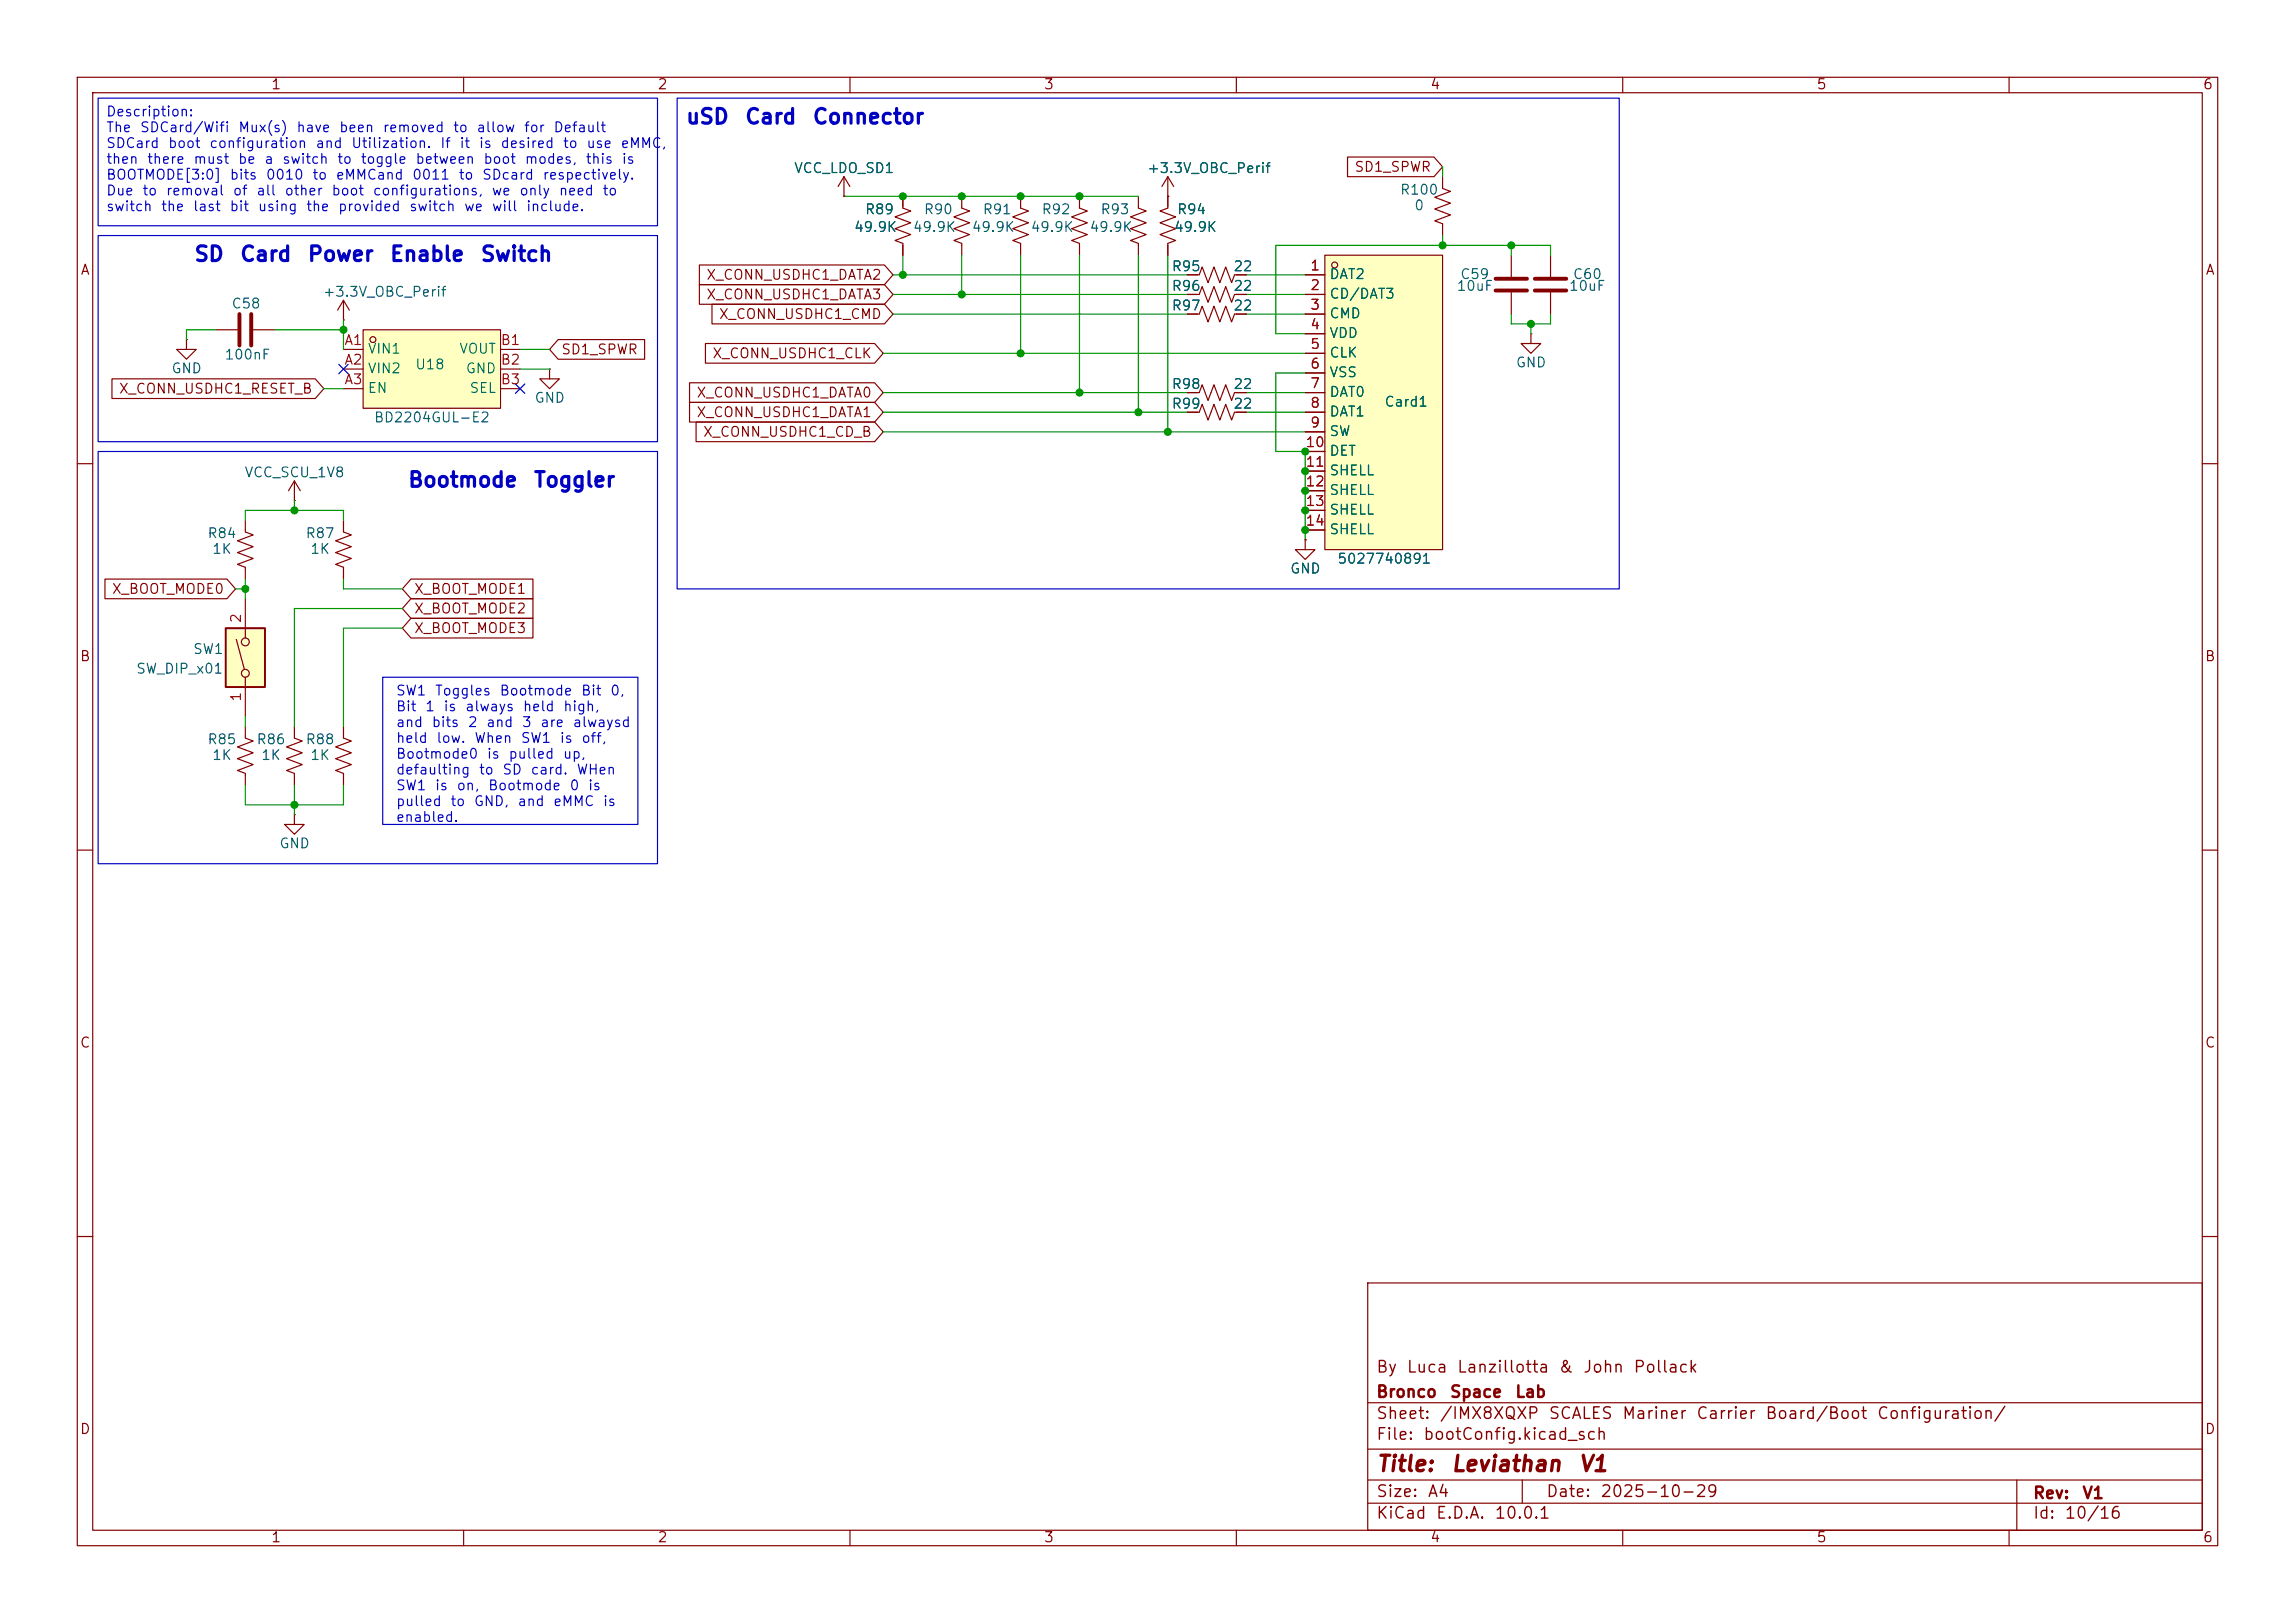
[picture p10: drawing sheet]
<svg xmlns="http://www.w3.org/2000/svg" width="297mm" height="210mm" viewBox="0 0 297 210" stroke-linecap="round" stroke-linejoin="round" font-family="sans-serif">
<defs><g id="words">
<g font-size="2" fill="#840000">
<text x="178" y="190.9">Title:</text>
<text x="187.7" y="190.9">Leviathan</text>
<text x="204.2" y="190.9">V1</text>
</g>
<g font-size="1.9" fill="#0000c2">
<text x="88.6" y="16.5">uSD</text>
<text x="96.3" y="16.5">Card</text>
<text x="105" y="16.5">Connector</text>
<text x="25" y="34.3">SD</text>
<text x="31" y="34.3">Card</text>
<text x="39.7" y="34.3">Power</text>
<text x="50.3" y="34.3">Enable</text>
<text x="62.1" y="34.3">Switch</text>
<text x="52.7" y="63.5">Bootmode</text>
<text x="69" y="63.5">Toggler</text>
</g>
<g font-size="1.5" fill="#840000">
<text x="178" y="178">By</text>
<text x="181.9" y="178">Luca</text>
<text x="188.5" y="178">Lanzillotta</text>
<text x="201.6" y="178">&amp;</text>
<text x="204.8" y="178">John</text>
<text x="211.3" y="178">Pollack</text>
<text x="178" y="184">Sheet:</text>
<text x="178" y="181.2">Bronco</text>
<text x="186.2" y="184">/IMX8XQXP</text>
<text x="187.5" y="181.2">Space</text>
<text x="196" y="181.2">Lab</text>
<text x="200.3" y="184">SCALES</text>
<text x="209.8" y="184">Mariner</text>
<text x="219.4" y="184">Carrier</text>
<text x="228.4" y="184">Board/Boot</text>
<text x="242.8" y="184">Configuration/</text>
<text x="178" y="186.7">File:</text>
<text x="184.1" y="186.7">bootConfig.kicad_sch</text>
<text x="178" y="196.9">KiCad</text>
<text x="178" y="194.1">Size:</text>
<text x="184.7" y="194.1">A4</text>
<text x="185.7" y="196.9">E.D.A.</text>
<text x="193.3" y="196.9">10.0.1</text>
<text x="200" y="194.1">Date:</text>
<text x="207" y="194.1">2025-10-29</text>
<text x="263" y="194.3">Rev:</text>
<text x="263" y="196.9">Id:</text>
<text x="267.1" y="196.9">10/16</text>
<text x="269.4" y="194.3">V1</text>
</g>
<g font-size="1.3" fill="#840000">
<text x="35" y="11.9">1</text>
<text x="85" y="11.9">2</text>
<text x="135" y="11.9">3</text>
<text x="185" y="11.9">4</text>
<text x="235" y="11.9">5</text>
<text x="285" y="11.9">6</text>
<text x="175.2" y="22.5">SD1_SPWR</text>
<text x="10.3" y="35.9">A</text>
<text x="285.3" y="35.9">A</text>
<text x="91.3" y="36.5">X_CONN_USDHC1_DATA2</text>
<text x="91.3" y="39.1">X_CONN_USDHC1_DATA3</text>
<text x="93" y="41.6">X_CONN_USDHC1_CMD</text>
<text x="72.5" y="46.2">SD1_SPWR</text>
<text x="92.1" y="46.7">X_CONN_USDHC1_CLK</text>
<text x="15.3" y="51.2">X_CONN_USDHC1_RESET_B</text>
<text x="90" y="51.8">X_CONN_USDHC1_DATA0</text>
<text x="90" y="54.3">X_CONN_USDHC1_DATA1</text>
<text x="90.9" y="56.8">X_CONN_USDHC1_CD_B</text>
<text x="14.4" y="77.2">X_BOOT_MODE0</text>
<text x="53.5" y="77.2">X_BOOT_MODE1</text>
<text x="53.5" y="82.2">X_BOOT_MODE3</text>
<text x="53.5" y="79.7">X_BOOT_MODE2</text>
<text x="10.3" y="85.9">B</text>
<text x="285.3" y="85.9">B</text>
<text x="10.3" y="135.9">C</text>
<text x="285.3" y="135.9">C</text>
<text x="10.3" y="185.9">D</text>
<text x="285.3" y="185.9">D</text>
<text x="35" y="199.9">1</text>
<text x="85" y="199.9">2</text>
<text x="135" y="199.9">3</text>
<text x="185" y="199.9">4</text>
<text x="235" y="199.9">5</text>
<text x="285" y="199.9">6</text>
</g>
<g font-size="1.3" fill="#0000c2">
<text x="13.7" y="15.4">Description:</text>
<text x="13.7" y="17.4">The</text>
<text x="18" y="17.4">SDCard/Wifi</text>
<text x="30.8" y="17.4">Mux(s)</text>
<text x="38.3" y="17.4">have</text>
<text x="43.8" y="17.4">been</text>
<text x="49.4" y="17.4">removed</text>
<text x="58.5" y="17.4">to</text>
<text x="61.6" y="17.4">allow</text>
<text x="67.7" y="17.4">for</text>
<text x="71.5" y="17.4">Default</text>
<text x="13.7" y="19.5">SDCard</text>
<text x="13.7" y="21.5">then</text>
<text x="13.7" y="23.6">BOOTMODE[3:0]</text>
<text x="18.9" y="21.5">there</text>
<text x="21.7" y="19.5">boot</text>
<text x="24.9" y="21.5">must</text>
<text x="27" y="19.5">configuration</text>
<text x="29.6" y="23.6">bits</text>
<text x="30.7" y="21.5">be</text>
<text x="34.1" y="21.5">a</text>
<text x="34.3" y="23.6">0010</text>
<text x="36.4" y="21.5">switch</text>
<text x="40.3" y="23.6">to</text>
<text x="40.8" y="19.5">and</text>
<text x="43.4" y="23.6">eMMCand</text>
<text x="43.5" y="21.5">to</text>
<text x="45.4" y="19.5">Utilization.</text>
<text x="46.6" y="21.5">toggle</text>
<text x="53.3" y="23.6">0011</text>
<text x="53.7" y="21.5">between</text>
<text x="56.9" y="19.5">If</text>
<text x="59.3" y="23.6">to</text>
<text x="59.4" y="19.5">it</text>
<text x="61.9" y="19.5">is</text>
<text x="62.3" y="23.6">SDcard</text>
<text x="62.5" y="21.5">boot</text>
<text x="64.7" y="19.5">desired</text>
<text x="67.8" y="21.5">modes,</text>
<text x="70.1" y="23.6">respectively.</text>
<text x="72.8" y="19.5">to</text>
<text x="75.7" y="21.5">this</text>
<text x="75.8" y="19.5">use</text>
<text x="80.2" y="19.5">eMMC,</text>
<text x="80.4" y="21.5">is</text>
<text x="13.7" y="25.6">Due</text>
<text x="13.7" y="27.6">switch</text>
<text x="18.3" y="25.6">to</text>
<text x="20.7" y="27.6">the</text>
<text x="21.4" y="25.6">removal</text>
<text x="24.9" y="27.6">last</text>
<text x="29.6" y="27.6">bit</text>
<text x="30" y="25.6">of</text>
<text x="33.1" y="25.6">all</text>
<text x="33.3" y="27.6">using</text>
<text x="36.7" y="25.6">other</text>
<text x="39.5" y="27.6">the</text>
<text x="42.8" y="25.6">boot</text>
<text x="43.7" y="27.6">provided</text>
<text x="48.2" y="25.6">configurations,</text>
<text x="52.9" y="27.6">switch</text>
<text x="60" y="27.6">we</text>
<text x="63.5" y="25.6">we</text>
<text x="63.6" y="27.6">will</text>
<text x="67.1" y="25.6">only</text>
<text x="68" y="27.6">include.</text>
<text x="72.2" y="25.6">need</text>
<text x="77.9" y="25.6">to</text>
<text x="51.2" y="90.3">SW1</text>
<text x="51.2" y="92.4">Bit</text>
<text x="51.2" y="94.4">and</text>
<text x="54.9" y="92.4">1</text>
<text x="55.8" y="94.4">bits</text>
<text x="56.2" y="90.3">Toggles</text>
<text x="57.3" y="92.4">is</text>
<text x="60.1" y="92.4">always</text>
<text x="60.5" y="94.4">2</text>
<text x="62.8" y="94.4">and</text>
<text x="64.6" y="90.3">Bootmode</text>
<text x="67.5" y="94.4">3</text>
<text x="67.6" y="92.4">held</text>
<text x="69.8" y="94.4">are</text>
<text x="72.8" y="92.4">high,</text>
<text x="74" y="94.4">alwaysd</text>
<text x="75.1" y="90.3">Bit</text>
<text x="78.9" y="90.3">0,</text>
<text x="51.2" y="96.4">held</text>
<text x="51.2" y="98.5">Bootmode0</text>
<text x="51.2" y="100.5">defaulting</text>
<text x="56.4" y="96.4">low.</text>
<text x="61.3" y="96.4">When</text>
<text x="61.9" y="100.5">to</text>
<text x="62.9" y="98.5">is</text>
<text x="64.9" y="100.5">SD</text>
<text x="65.7" y="98.5">pulled</text>
<text x="67.3" y="96.4">SW1</text>
<text x="68.6" y="100.5">card.</text>
<text x="72.4" y="96.4">is</text>
<text x="72.8" y="98.5">up,</text>
<text x="74.5" y="100.5">WHen</text>
<text x="75.2" y="96.4">off,</text>
<text x="51.2" y="102.6">SW1</text>
<text x="51.2" y="104.6">pulled</text>
<text x="51.2" y="106.7">enabled.</text>
<text x="56.2" y="102.6">is</text>
<text x="58.2" y="104.6">to</text>
<text x="59" y="102.6">on,</text>
<text x="61.2" y="104.6">GND,</text>
<text x="63.1" y="102.6">Bootmode</text>
<text x="66.9" y="104.6">and</text>
<text x="71.5" y="104.6">eMMC</text>
<text x="73.6" y="102.6">0</text>
<text x="76" y="102.6">is</text>
<text x="77.9" y="104.6">is</text>
</g>
<g font-size="1.3" fill="#006464">
<text x="102.7" y="22.7">VCC_LDO_SD1</text>
<text x="148.4" y="22.7">+3.3V_OBC_Perif</text>
<text x="111.8" y="28">R89</text>
<text x="119.5" y="28">R90</text>
<text x="127.1" y="28">R91</text>
<text x="134.7" y="28">R92</text>
<text x="142.3" y="28">R93</text>
<text x="152.2" y="28">R94</text>
<text x="181.1" y="25.5">R100</text>
<text x="182.9" y="27.5">0</text>
<text x="110.4" y="30.3">49.9K</text>
<text x="118.1" y="30.3">49.9K</text>
<text x="125.7" y="30.3">49.9K</text>
<text x="133.3" y="30.3">49.9K</text>
<text x="140.9" y="30.3">49.9K</text>
<text x="151.5" y="35.4">R95</text>
<text x="151.8" y="30.3">49.9K</text>
<text x="159.5" y="35.4">22</text>
<text x="29.9" y="40.2">C58</text>
<text x="41.7" y="38.7">+3.3V_OBC_Perif</text>
<text x="151.5" y="40.5">R97</text>
<text x="151.5" y="37.9">R96</text>
<text x="159.5" y="40.5">22</text>
<text x="159.5" y="37.9">22</text>
<text x="172" y="36.4">DAT2</text>
<text x="172" y="39">CD/DAT3</text>
<text x="172" y="41.5">CMD</text>
<text x="188.4" y="37.9">10uF</text>
<text x="188.9" y="36.4">C59</text>
<text x="203" y="37.9">10uF</text>
<text x="203.5" y="36.4">C60</text>
<text x="29" y="46.8">100nF</text>
<text x="47.5" y="46.1">VIN1</text>
<text x="59.3" y="46.1">VOUT</text>
<text x="172" y="44">VDD</text>
<text x="172" y="46.6">CLK</text>
<text x="196.1" y="47.9">GND</text>
<text x="22.1" y="48.6">GND</text>
<text x="47.5" y="48.6">VIN2</text>
<text x="47.5" y="51.2">EN</text>
<text x="53.6" y="48.1">U18</text>
<text x="60.2" y="48.6">GND</text>
<text x="60.7" y="51.2">SEL</text>
<text x="69.1" y="52.4">GND</text>
<text x="151.5" y="50.6">R98</text>
<text x="151.5" y="53.2">R99</text>
<text x="159.5" y="50.6">22</text>
<text x="159.5" y="53.2">22</text>
<text x="172" y="49.1">VSS</text>
<text x="172" y="51.7">DAT0</text>
<text x="179.1" y="52.9">Card1</text>
<text x="48.3" y="55">BD2204GUL-E2</text>
<text x="172" y="54.2">DAT1</text>
<text x="172" y="56.7">SW</text>
<text x="172" y="59.3">DET</text>
<text x="31.6" y="62.1">VCC_SCU_1V8</text>
<text x="172" y="61.8">SHELL</text>
<text x="172" y="64.4">SHELL</text>
<text x="26.8" y="70">R84</text>
<text x="27.4" y="72">1K</text>
<text x="39.5" y="70">R87</text>
<text x="40.1" y="72">1K</text>
<text x="172" y="66.9">SHELL</text>
<text x="172" y="69.4">SHELL</text>
<text x="166.9" y="74.5">GND</text>
<text x="173" y="73.3">5027740891</text>
<text x="17.5" y="87.5">SW_DIP_x01</text>
<text x="24.9" y="84.9">SW1</text>
<text x="26.8" y="96.6">R85</text>
<text x="27.4" y="98.7">1K</text>
<text x="33.1" y="96.6">R86</text>
<text x="33.7" y="98.7">1K</text>
<text x="39.5" y="96.6">R88</text>
<text x="40.1" y="98.7">1K</text>
<text x="36.1" y="110.1">GND</text>
</g>
<g font-size="1.3" fill="#a90000">
<text x="169.5" y="35.3">1</text>
<text x="169.5" y="37.8">2</text>
<text x="169.5" y="40.4">3</text>
<text x="44.5" y="45">A1</text>
<text x="44.5" y="47.5">A2</text>
<text x="64.7" y="45">B1</text>
<text x="64.7" y="47.5">B2</text>
<text x="169.5" y="42.9">4</text>
<text x="169.5" y="45.5">5</text>
<text x="44.5" y="50">A3</text>
<text x="64.7" y="50">B3</text>
<text x="169.5" y="48">6</text>
<text x="169.5" y="50.5">7</text>
<text x="169.5" y="53.1">8</text>
<text x="168.9" y="58.2">10</text>
<text x="169.5" y="55.6">9</text>
<text x="168.9" y="60.7">11</text>
<text x="168.9" y="63.2">12</text>
<text x="168.9" y="65.8">13</text>
<text x="168.9" y="68.3">14</text>
<text x="31.5" y="80.7" transform="rotate(-90 31.5 80.7)">2</text>
<text x="31.5" y="90.9" transform="rotate(-90 31.5 90.9)">1</text>
</g>
</g></defs>
<g fill="none" stroke="#840000" stroke-width=".15">
<path d="M10 10h277v190h-277zM12 12h273v186h-273zM60 10v2M110 10v2M160 10v2M210 10v2M260 10v2M10 60h2M285 60h2M10 110h2M285 110h2M10 160h2"/>
<path d="M177 166h108v32h-108zM285 160h2M60 198v2M110 198v2M160 198v2M177 194.5h108M177 191.5h108M177 187.5h108M177 181.5h108M197 191.5v3M210 198v2M260 198v2"/>
<path d="M261 191.5v6.5"/>
</g>
<path d="M171.4 33h15.3v38.1h-15.3z" fill="#ffffc2"/>
<g fill="none" stroke="#840000" stroke-width=".15">
<path d="M44.4 38.9l-.7 1.2M44.4 38.9l.8 1.2M44.4 38.9v2.5M109.2 25.4h.1M109.2 22.9l-.7 1.2M109.2 22.9l.8 1.2M109.2 22.9v2.5M116.8 25.4v1.5l1.1 .4-2.1 .8 2.1 .7-2.1 .8 2.1 .8-2.1 .7 1 .4v1.5M124.5 25.4v1.5l1 .4-2.1 .8 2.1 .7-2.1 .8 2.1 .8-2.1 .7 1.1 .4v1.5M132.1 25.4v1.5l1 .4-2 .8 2 .7-2 .8 2 .8-2 .7 1 .4v1.5M139.7 25.4v1.5l1 .4-2 .8 2 .7-2 .8 2 .8-2 .7 1 .4v1.5M151.1 25.4h.1"/>
<path d="M151.1 22.9l-.7 1.2M151.1 22.9l.8 1.2M151.1 22.9v2.5M153.7 35.6h1.5l.4-1.1 .7 2.1 .8-2.1 .8 2.1 .7-2.1 .8 2.1 .4-1h1.5M153.7 38.1h1.5l.4-1 .7 2 .8-2 .8 2 .7-2 .8 2 .4-1h1.5M168.9 35.6h2.5M168.9 38.1h2.5M171.4 33h15.3v38.1h-15.3zM195.6 33v2.8M195.6 37.8v2.8M27.9 42.7h2.8M32.8 42.7h2.8"/>
<path d="M44.4 41.4h.1M153.7 50.8h1.5l.4-1 .7 2 .8-2 .8 2 .7-2 .8 2 .4-1h1.5M153.7 53.3h1.5l.4-1 .7 2.1 .8-2.1 .8 2.1 .7-2.1 .8 2.1 .4-1.1h1.5M153.7 40.6h1.5l.4-1 .7 2.1 .8-2.1 .8 2.1 .7-2.1 .8 2.1 .4-1.1h1.5M168.9 40.6h2.5M168.9 43.2h2.5M168.9 45.7h2.5M168.9 48.3h2.5M168.9 50.8h2.5M168.9 53.3h2.5M168.9 55.9h2.5M168.9 58.4h2.5"/>
<path d="M198.1 43.2v1.3h1.3l-1.3 1.2-1.3-1.2h1.3M198.1 43.2h.1M31.7 67.3v1.5l1.1 .4-2.1 .8 2.1 .7-2.1 .8 2.1 .8-2.1 .7 1 .4v1.5M38.1 64.8h.1M38.1 62.2v2.6M38.1 62.2l-.8 1.3M38.1 62.2l.8 1.3M168.9 69.9v1.2h1.3l-1.3 1.3-1.3-1.3h1.3M168.9 69.9h.1M168.9 61h2.5M168.9 63.5h2.5M168.9 66h2.5"/>
<path d="M168.9 68.6h2.5M31.7 94v1.5l1.1 .4-2.1 .7 2.1 .8-2.1 .8 2.1 .7-2.1 .8 1 .4v1.5M38.1 94v1.5l1 .4-2 .7 2 .8-2 .8 2 .7-2 .8 1 .4v1.5M44.4 94v1.5l1.1 .4-2.1 .7 2.1 .8-2.1 .8 2.1 .7-2.1 .8 1 .4v1.5"/>
<circle cx="172.7" cy="34.3" r=".38"/>
</g>
<path d="M193.5 37.6h4.1M193.5 36.1h4.1M31 40.6v4.1M32.5 40.6v4.1" fill="none" stroke="#840000" stroke-width=".51"/>
<path d="M29.2 81.3h5.1v7.6h-5.1z" fill="#ffffc2"/>
<g fill="none" stroke="#840000" stroke-width=".15">
<path d="M31.7 77.5v5.1M30.6 82.7l1 3.9M31.7 87.6v5.1"/>
<circle cx="31.8" cy="83.1" r=".51"/>
<circle cx="31.8" cy="87.1" r=".51"/>
</g>
<path d="M29.2 81.3h5.1v7.6h-5.1z" fill="none" stroke="#840000" stroke-width=".25"/>
<path d="M47 42.7h17.8v10.1h-17.8z" fill="#ffffc2"/>
<g fill="none" stroke="#840000" stroke-width=".15">
<path d="M90.5 34.3h24l1.1 1.3-1.1 1.2h-24zM90.5 36.8h24l1.1 1.3-1.1 1.3h-24zM92.1 39.4h22.4l1.1 1.2-1.1 1.3h-22.4zM109.2 25.4h.1M116.8 25.4v1.3M116.8 31.8v1.2M147.3 25.4v1.5l1 .4-2 .8 2 .7-2 .8 2 .8-2 .7 1 .4v1.5M151.1 25.4v1.5l-1 .4 2 .8-2 .7 2 .8-2 .8 2 .7-1 .4v1.5M151.1 25.4h.1M153.7 35.6h1.2M153.7 38.1h1.2M160 35.6h1.3"/>
<path d="M160 38.1h1.3M168.9 35.6h2.5M168.9 38.1h2.5M174.4 20.3h11.2l1.1 1.3-1.1 1.3h-11.2zM186.7 22.9v1.5l1 .4-2 .7 2 .8-2 .8 2 .7-2 .8 1 .4v1.5M200.7 33v2.8M200.7 37.8v2.8M14.5 49h26.3l1.1 1.3-1.1 1.3h-26.3zM24.1 43.9v1.3h1.3l-1.3 1.3-1.2-1.3h1.2M24.1 43.9h.1M44.4 45.2h2.6M44.4 47.8h2.6"/>
<path d="M44.4 50.3h2.6M47 42.7h17.8v10.1h-17.8zM64.8 45.2h2.5M64.8 47.8h2.5M64.8 50.3h2.5M71.1 47.8v1.2h1.3l-1.3 1.3-1.3-1.3h1.3M71.1 47.8h.1M72.2 43.9h11.2v2.6h-11.2l-1.1-1.3zM89.2 52.1h24l1.1 1.2-1.1 1.3h-24zM89.2 49.5h24l1.1 1.3-1.1 1.3h-24zM90.1 54.6h23.1l1.1 1.3-1.1 1.3h-23.1zM91.3 44.4h21.9l1.1 1.3-1.1 1.3h-21.9z"/>
<path d="M153.7 40.6h1.2M153.7 50.8h1.2M153.7 53.3h1.2M160 40.6h1.3M160 50.8h1.3M160 53.3h1.3M168.9 40.6h2.5M168.9 43.2h2.5M168.9 45.7h2.5M168.9 48.3h2.5M168.9 50.8h2.5M168.9 53.3h2.5"/>
<path d="M168.9 55.9h2.5M168.9 58.4h2.5M13.6 74.9h15.8l1.1 1.3-1.1 1.3h-15.8zM44.4 67.3v1.5l1.1 .4-2.1 .8 2.1 .7-2.1 .8 2.1 .8-2.1 .7 1 .4v1.5M53.2 77.5h15.8v2.5h-15.8l-1.1-1.3zM53.2 74.9h15.8v2.6h-15.8l-1.1-1.3zM168.9 69.9h.1M168.9 61h2.5M168.9 63.5h2.5M168.9 66h2.5M168.9 68.6h2.5M53.2 80h15.8v2.6h-15.8l-1.1-1.3z"/>
<path d="M38.1 105.4v1.3h1.3l-1.3 1.3-1.3-1.3h1.3M38.1 105.4h.1"/>
<circle cx="48.3" cy="43.9" r=".38"/>
</g>
<path d="M198.6 37.6h4.1M198.6 36.1h4.1" fill="none" stroke="#840000" stroke-width=".51"/>
<g fill="none" stroke="#009600" stroke-width=".15">
<path d="M109.2 25.4h38.1M115.6 35.6h38.1M115.6 38.1h38.1M116.8 33v2.6M124.5 33v5.1M132.1 33v12.7M139.7 33v17.8M147.3 33v20.3M151.1 33v22.9M161.3 35.6h7.6M161.3 38.1h7.6M186.7 21.6v1.3"/>
<path d="M186.7 30.5v1.3M195.6 31.8v1.2M200.7 33v-1.2h-35.6v11.4h3.8M27.9 42.7h-3.8v1.2M35.6 42.7h8.8M41.9 50.3h2.5M44.4 41.4v3.8M67.3 45.2h3.8M67.3 47.8h3.8M114.3 50.8h39.4M114.3 45.7h54.6M114.3 53.3h39.4"/>
<path d="M114.3 55.9h54.6M115.6 40.6h38.1M161.3 50.8h7.6M161.3 53.3h7.6M161.3 40.6h7.6M168.9 48.3h-3.8v10.1h3.8v11.5M195.6 40.6v1.3h5.1v-1.3M198.1 41.9v1.3M30.5 76.2h1.2M31.7 67.3v-1.3h12.7v1.3M31.7 74.9v2.6M38.1 64.8v1.2"/>
<path d="M44.4 74.9v1.3h7.7M52.1 78.7h-14v15.3M31.7 92.7v1.3M52.1 81.3h-7.7v12.7M31.7 101.6v2.5h12.7v-2.5M38.1 101.6v3.8"/>
</g>
<path d="M43.8 47.1l1.3 1.3M45.1 47.1l-1.3 1.3M66.7 49.7l1.2 1.2M67.9 49.7l-1.2 1.2" fill="none" stroke="#000084" stroke-width=".15"/>
<path d="M12.7 12.7h72.4v16.5h-72.4zM87.6 12.7h121.9v63.5h-121.9zM12.7 30.5h72.4v26.7h-72.4zM12.7 58.4h72.4v53.4h-72.4zM49.5 87.6h33v19.1h-33z" fill="none" stroke="#0000c2" stroke-width=".15"/>
<g fill="#009600" stroke="#009600" stroke-width=".13">
<circle cx="124.5" cy="25.4" r=".46"/>
<circle cx="147.3" cy="53.3" r=".46"/>
<circle cx="132.1" cy="25.4" r=".46"/>
<circle cx="139.7" cy="25.4" r=".46"/>
<circle cx="132.1" cy="45.7" r=".46"/>
<circle cx="139.7" cy="50.8" r=".46"/>
<circle cx="116.8" cy="25.4" r=".46"/>
<circle cx="124.5" cy="38.1" r=".46"/>
<circle cx="116.8" cy="35.6" r=".46"/>
<circle cx="31.7" cy="76.2" r=".46"/>
<circle cx="38.1" cy="66" r=".46"/>
<circle cx="44.4" cy="42.7" r=".46"/>
<circle cx="168.9" cy="61" r=".46"/>
<circle cx="151.1" cy="55.9" r=".46"/>
<circle cx="168.9" cy="68.6" r=".46"/>
<circle cx="168.9" cy="63.5" r=".46"/>
<circle cx="168.9" cy="66" r=".46"/>
<circle cx="186.7" cy="31.8" r=".46"/>
<circle cx="198.1" cy="41.9" r=".46"/>
<circle cx="195.6" cy="31.8" r=".46"/>
<circle cx="168.9" cy="58.4" r=".46"/>
<circle cx="38.1" cy="104.1" r=".46"/>
</g>
<use href="#words"/>
</svg>
